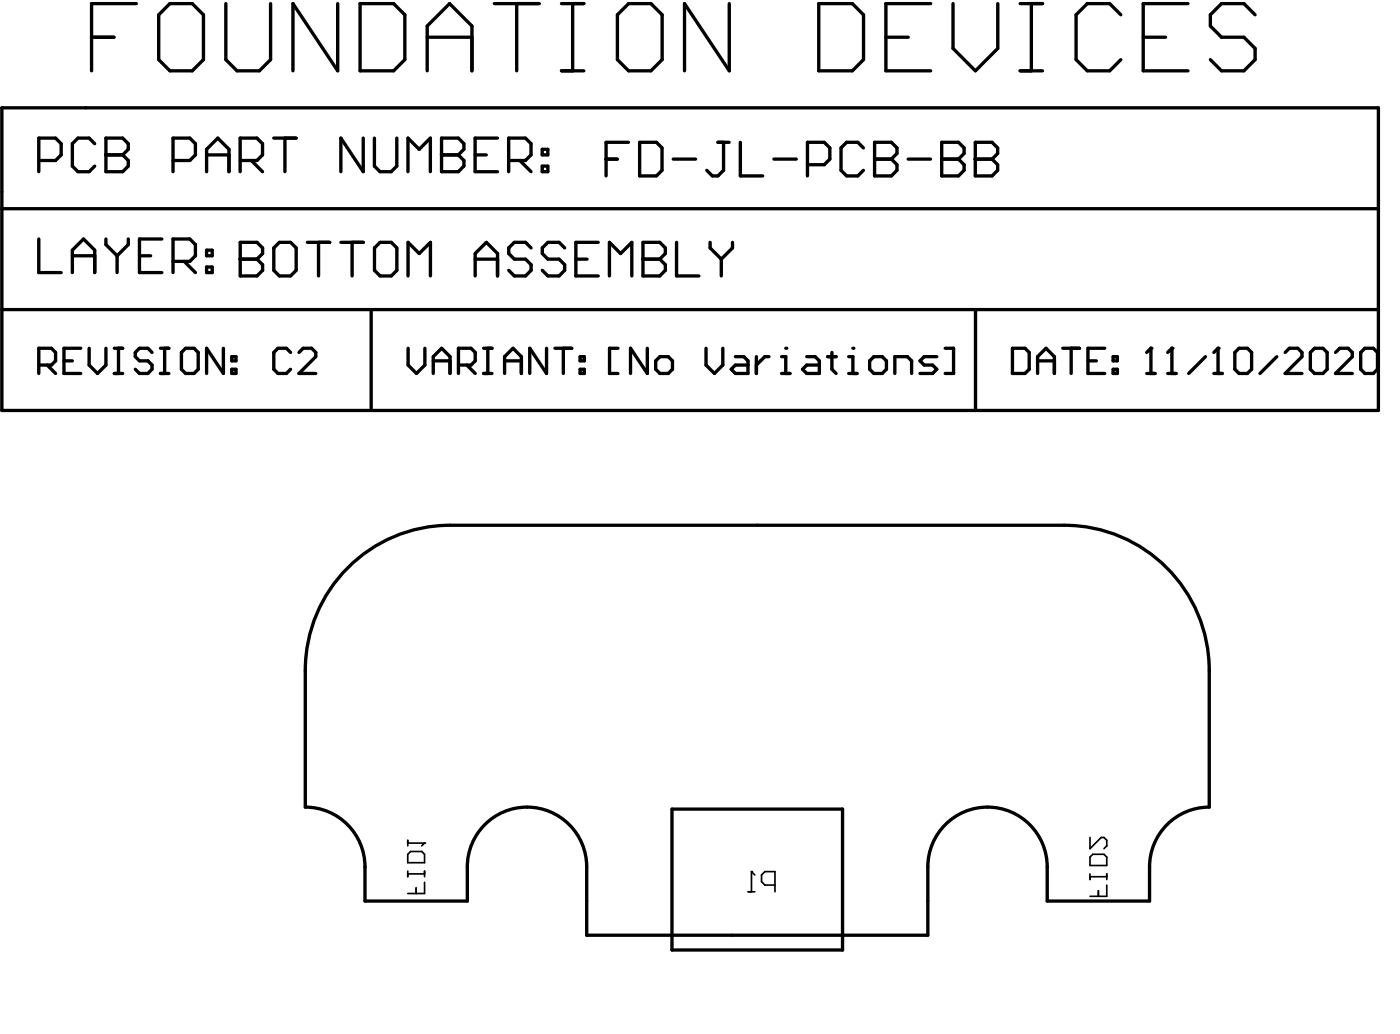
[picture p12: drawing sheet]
<svg xmlns="http://www.w3.org/2000/svg" width="139mm" height="102mm" viewBox="0 0 139 102" stroke-linecap="round" stroke-linejoin="round" font-family="sans-serif">
<g fill="none" stroke="#000" stroke-width=".33">
<path d="M.2 10.7h136.3v29.9h-136.3zM3.8 15.9h1.7l.6-.6v-1.1l-.6-.5h-1.7v3.3M9.1 3.7h2.2M9.4 14.2l-.6-.5h-1.1l-.5 .5v2.2l.5 .6h1.1l.6-.6M10.5 13.7h1.6l.6 .5v.6l-.6 .5 .6 .6v.5l-.6 .6h-1.6zM10.5 15.3h1.6M13.5 .4h-4.4v6.6M16.8 .4h2.2l1.1 1.1v4.4l-1.1 1.1h-2.2l-1.1-1.1v-4.4zM17.1 15.9h1.7l.6-.6v-1.1l-.6-.5h-1.7v3.3M20.5 17v-2.2l1.1-1.1 1.1 1.1v2.2M20.5 15.3h2.2M22.4 .4v5.5l1.1 1.1h2.2l1.1-1.1v-5.5"/>
<path d="M23.8 15.9h1.6l.6-.6v-1.1l-.6-.5h-1.6v3.3M24.9 15.9l1.1 1.1M27.1 13.7h2.2M28.2 13.7v3.3M33.4 .4v6.6l-4.4-6.6v6.6M35.7 .4h3.3l1.1 1.1v4.4l-1.1 1.1h-3.3zM36 13.7v3.3l-2.2-3.3v3.3M37.1 13.7v2.7l.5 .6h1.1l.6-.6v-2.7M40.4 17v-3.3l1.1 1.1 1.1-1.1v3.3M42.3 3.7h4.4M42.3 7v-4.4l2.2-2.2 2.2 2.2v4.4M43.7 13.7h1.7l.5 .5v.6l-.5 .5 .5 .6v.5l-.5 .6h-1.7z"/>
<path d="M43.7 15.3h1.7M47.1 15.3h1.1M49 .4h4.4M49.3 13.7h-2.2v3.3h2.2M50.4 15.9h1.6l.6-.6v-1.1l-.6-.5h-1.6v3.3M51.2 .4v6.6M51.5 15.9l1.1 1.1M53.7 16.4h.6v.6h-.6zM53.7 14.8h.6v.5h-.6zM55.6 .4h2.2M55.6 7h2.2M56.7 .4v6.6"/>
<path d="M60 15.7h1.1M62.2 14.1h-2.2v3.3M62.2 .4h2.3l1.1 1.1v4.4l-1.1 1.1h-2.3l-1.1-1.1v-4.4zM63.3 14.1h1.7l.6 .5v2.3l-.6 .5h-1.7zM66.7 15.7h2.2M71.1 14.1h1.1M71.7 14.1v2.8l-.6 .5h-.6l-.5-.5M72.2 .4v6.6l-4.4-6.6v6.6M73.3 14.1v3.3h2.2M76.6 15.7h2.3M80 16.3h1.6l.6-.6v-1.1l-.6-.5h-1.6v3.3M81.1 .4h3.3l1.1 1.1v4.4l-1.1 1.1h-3.3z"/>
<path d="M85.5 14.6l-.6-.5h-1.1l-.5 .5v2.3l.5 .5h1.1l.6-.5M86.6 14.1h1.7l.5 .5v.6l-.5 .5 .5 .6v.6l-.5 .5h-1.7zM86.6 15.7h1.7M87.7 3.7h2.2M89.9 15.7h2.3M92.2 .4h-4.5v6.6h4.5M93.3 14.1h1.6l.6 .5v.6l-.6 .5 .6 .6v.6l-.6 .5h-1.6zM93.3 15.7h1.6M94.4 .4v4.4l2.2 2.2 2.2-2.2v-4.4M96.6 14.1h1.6l.6 .5v.6l-.6 .5 .6 .6v.6l-.6 .5h-1.6zM96.6 15.7h1.6M101 .4h2.2"/>
<path d="M101 7h2.2M102.1 .4v6.6M111 1.5l-1.1-1.1h-2.2l-1.1 1.1v4.4l1.1 1.1h2.2l1.1-1.1M113.2 3.7h2.2M117.6 .4h-4.4v6.6h4.4M124.3 1.5l-1.1-1.1h-2.2l-1.1 1.1v1.1l1.1 1.1h2.2l1.1 1.1v1.1l-1.1 1.1h-2.2l-1.1-1.1M.2 30.6h136.3M.2 20.6h136.3M3.8 23.6v3.4h2.3M3.8 36.1h1.3l.4-.4v-.8l-.4-.4h-1.3v2.5M4.7 36.1l.8 .9M6.3 35.7h.9"/>
<path d="M7.2 27v-2.2l1.1-1.2 1.1 1.2v2.2M7.2 25.3h2.2M8 34.5h-1.7v2.5h1.7M8.8 34.5v1.6l.9 .9 .8-.9v-1.6M10.5 23.6v.6l1.1 1.1M11.3 34.5h.9M11.3 37h.9M11.6 25.3v1.7M11.7 34.5v2.5M12.7 23.6v.6l-1.1 1.1M13.8 25.3h1.1M15.1 34.9l-.5-.4h-.8l-.4 .4v.4l.4 .4h.8l.5 .4v.4l-.5 .5h-.8l-.4-.5"/>
<path d="M15.9 34.5h.8M15.9 37h.8M16 23.6h-2.2v3.4h2.2M16.3 34.5v2.5M17.1 25.9h1.7l.6-.6v-1.1l-.6-.6h-1.7v3.4M18.2 25.9l1.2 1.1M18.4 34.5h.8l.4 .4v1.6l-.4 .5h-.8l-.4-.5v-1.6zM20.5 26.4h.5v.6h-.5zM20.5 24.8h.5v.5h-.5zM22.1 34.5v2.5l-1.6-2.5v2.5M23 36.5h.4v.5h-.4zM23 35.3h.4v.4h-.4z"/>
<path d="M23.8 24h1.7l.5 .5v.6l-.5 .5 .5 .6v.5l-.5 .6h-1.7zM23.8 25.6h1.7M27.7 24h1.1l.5 .5v2.2l-.5 .6h-1.1l-.6-.6v-2.2zM28.8 34.9l-.4-.4h-.9l-.4 .4v1.6l.4 .5h.9l.4-.5M29.6 34.9l.4-.4h.9l.4 .4v.4l-1.7 1.7h1.7M30.4 24h2.3M31.5 24v3.3M33.8 24h2.2M34.9 24v3.3M36.8 30.6v10M37.6 24h1.1l.6 .5v2.2l-.6 .6h-1.1l-.5-.6v-2.2zM40.4 27.3v-3.3l1.1 1.1 1.1-1.1v3.3"/>
<path d="M40.4 34.5v1.6l.8 .9 .9-.9v-1.6M42.9 37v-1.7l.8-.8 .9 .8v1.7M42.9 35.7h1.7M45.4 36.1h1.2l.5-.4v-.8l-.5-.4h-1.2v2.5M46.2 36.1l.9 .9M47.1 27.3v-2.2l1.1-1.1 1.1 1.1v2.2M47.1 25.6h2.2M47.9 34.5h.8M47.9 37h.8M48.3 34.5v2.5M50 35.7h1.6M50 37v-1.7l.8-.8 .8 .8v1.7"/>
<path d="M52.6 24.5l-.6-.5h-1.1l-.5 .5v.6l.5 .5h1.1l.6 .6v.5l-.6 .6h-1.1l-.5-.6M54.1 34.5v2.5l-1.6-2.5v2.5M55 34.5h1.6M55.8 34.5v2.5M55.9 24.5l-.5-.5h-1.1l-.6 .5v.6l.6 .5h1.1l.5 .6v.5l-.5 .6h-1.1l-.6-.6M57 25.6h1.1M57.4 36.5h.5v.5h-.5zM57.4 35.3h.5v.4h-.5zM59.2 24h-2.2v3.3h2.2M60.4 27.3v-3.3l1.1 1.1 1.1-1.1v3.3M61.2 34.5h-.8v2.5h.8M63.7 24h1.6l.6 .5v.6l-.6 .5 .6 .6v.5l-.6 .6h-1.6z"/>
<path d="M63.7 25.6h1.6M64.1 34.5v2.5l-1.7-2.5v2.5M65.3 35.3h.9l.4 .4v.8l-.4 .5h-.9l-.4-.5v-.8zM67 24v3.3h2.2M69.9 34.5v1.6l.8 .9 .9-.9v-1.6M70.3 24v.5l1.1 1.1M71.4 25.6v1.7M72.5 24v.5l-1.1 1.1M72.8 35.3h.9l.4 .4v1.3h-1.3l-.4-.5 .4-.4h1.3M74.9 35.3v1.7M76.2 35.3h-.5l-.8 .8M77.4 37h.8"/>
<path d="M77.4 35.3h.4v1.7M79.9 35.3h.8l.4 .4v1.3h-1.2l-.4-.5 .4-.4h1.2M82 35.3h.8M82.4 34.9v1.6l.4 .5M84 37h.9M84 35.3h.5v1.7M86.5 35.3h.9l.4 .4v.8l-.4 .5h-.9l-.4-.5v-.8zM88.6 37v-1.7h1.3l.4 .4v1.3M92.8 35.3h-1.3l-.4 .4 .4 .4h.9l.4 .4-.4 .5h-1.3M93.6 34.5h.8v2.5h-.8M96.6 30.6v10M100.3 34.5h1.2l.4 .4v1.6l-.4 .5h-1.2z"/>
<path d="M102.8 35.7h1.6M102.8 37v-1.7l.8-.8 .8 .8v1.7M105.2 34.5h1.7M106.1 34.5v2.5M107.7 35.7h.9M109.4 34.5h-1.7v2.5h1.7M110.2 36.5h.4v.5h-.4zM110.2 35.3h.4v.4h-.4zM113.6 37h.8M113.6 34.9l.4-.4v2.5M115.6 37h.9M115.6 34.9l.5-.4v2.5"/>
<path d="M119.4 35.3l-1.7 1.7M120.2 37h.8M120.2 34.9l.4-.4v2.5M122.7 34.5h.8l.4 .4v1.6l-.4 .5h-.8l-.4-.5v-1.6zM126.4 35.3l-1.6 1.7M127.3 34.9l.4-.4h.8l.4 .4v.4l-1.6 1.7h1.6M130.2 34.5h.8l.4 .4v1.6l-.4 .5h-.8l-.4-.5v-1.6zM132.3 34.9l.4-.4h.8l.4 .4v.4l-1.6 1.7h1.6M135.2 34.5h.8l.4 .4v1.6l-.4 .5h-.8l-.5-.5v-1.6zM35 55.7a14.3 14.3 0 0 1 9.6-3.7h60.8a14.4 14.4 0 0 1 14.4 14.3v13.6a5.9 5.9 0 0 0-6 5.9v3.4h-10.1v-3.4a5.9 5.9 0 0 0-5.9-5.9 5.9 5.9 0 0 0-5.9 5.9v6.7h-33.8v-6.7a5.9 5.9 0 0 0-5.9-5.9 5.9 5.9 0 0 0-5.9 5.9v3.4h-10.2v-3.4a5.9 5.9 0 0 0-5.9-5.9v-13.6a14.3 14.3 0 0 1 4.8-10.6zM66.5 80.1h16.9v13.9h-16.9z"/>
</g>
<g fill="#000">
<circle cx="10.5" cy="15.3" r=".16"/>
<circle cx="43.7" cy="15.3" r=".16"/>
<circle cx="86.6" cy="15.7" r=".16"/>
<circle cx="93.3" cy="15.7" r=".16"/>
<circle cx="96.6" cy="15.7" r=".16"/>
<circle cx="23.8" cy="25.6" r=".16"/>
<circle cx="63.7" cy="25.6" r=".16"/>
<circle cx="77.8" cy="34.5" r=".16"/>
<circle cx="84.5" cy="34.5" r=".16"/>
<circle cx="114" cy="34.5" r=".16"/>
<circle cx="116.1" cy="34.5" r=".16"/>
<circle cx="120.6" cy="34.5" r=".16"/>
</g>
<g fill="none" stroke="#000" stroke-width=".16">
<path d="M40.4 86.5h1.6M40.4 83.1v.6M40.4 86.2v.5M40.4 83.4h1.6M40.7 84.2h1.1l.2 .3v.9h-1.6v-.9zM41.2 87.9v.5M42 83.4h.1M42 86.2v.5M42 87.3v1.1h-1.6M42 83.4l-.2 .3M74.1 88.2h.6M74.4 86.2h.1"/>
<path d="M74.4 86.2v2M74.4 86.2l.3 .4M76.7 87.6h-1l-.3-.4v-.6l.3-.4h1v2M107.9 82.9v1.1l1.1-1.1h.3l.3 .2v.6l-.3 .3M107.9 86.7h1.7M107.9 86.5v.5M108.2 84.5h1.1l.3 .3v.8h-1.7v-.8zM108.8 88.1v.6M109.6 86.5v.5M109.6 87.6v1.1h-1.7"/>
</g>
</svg>
